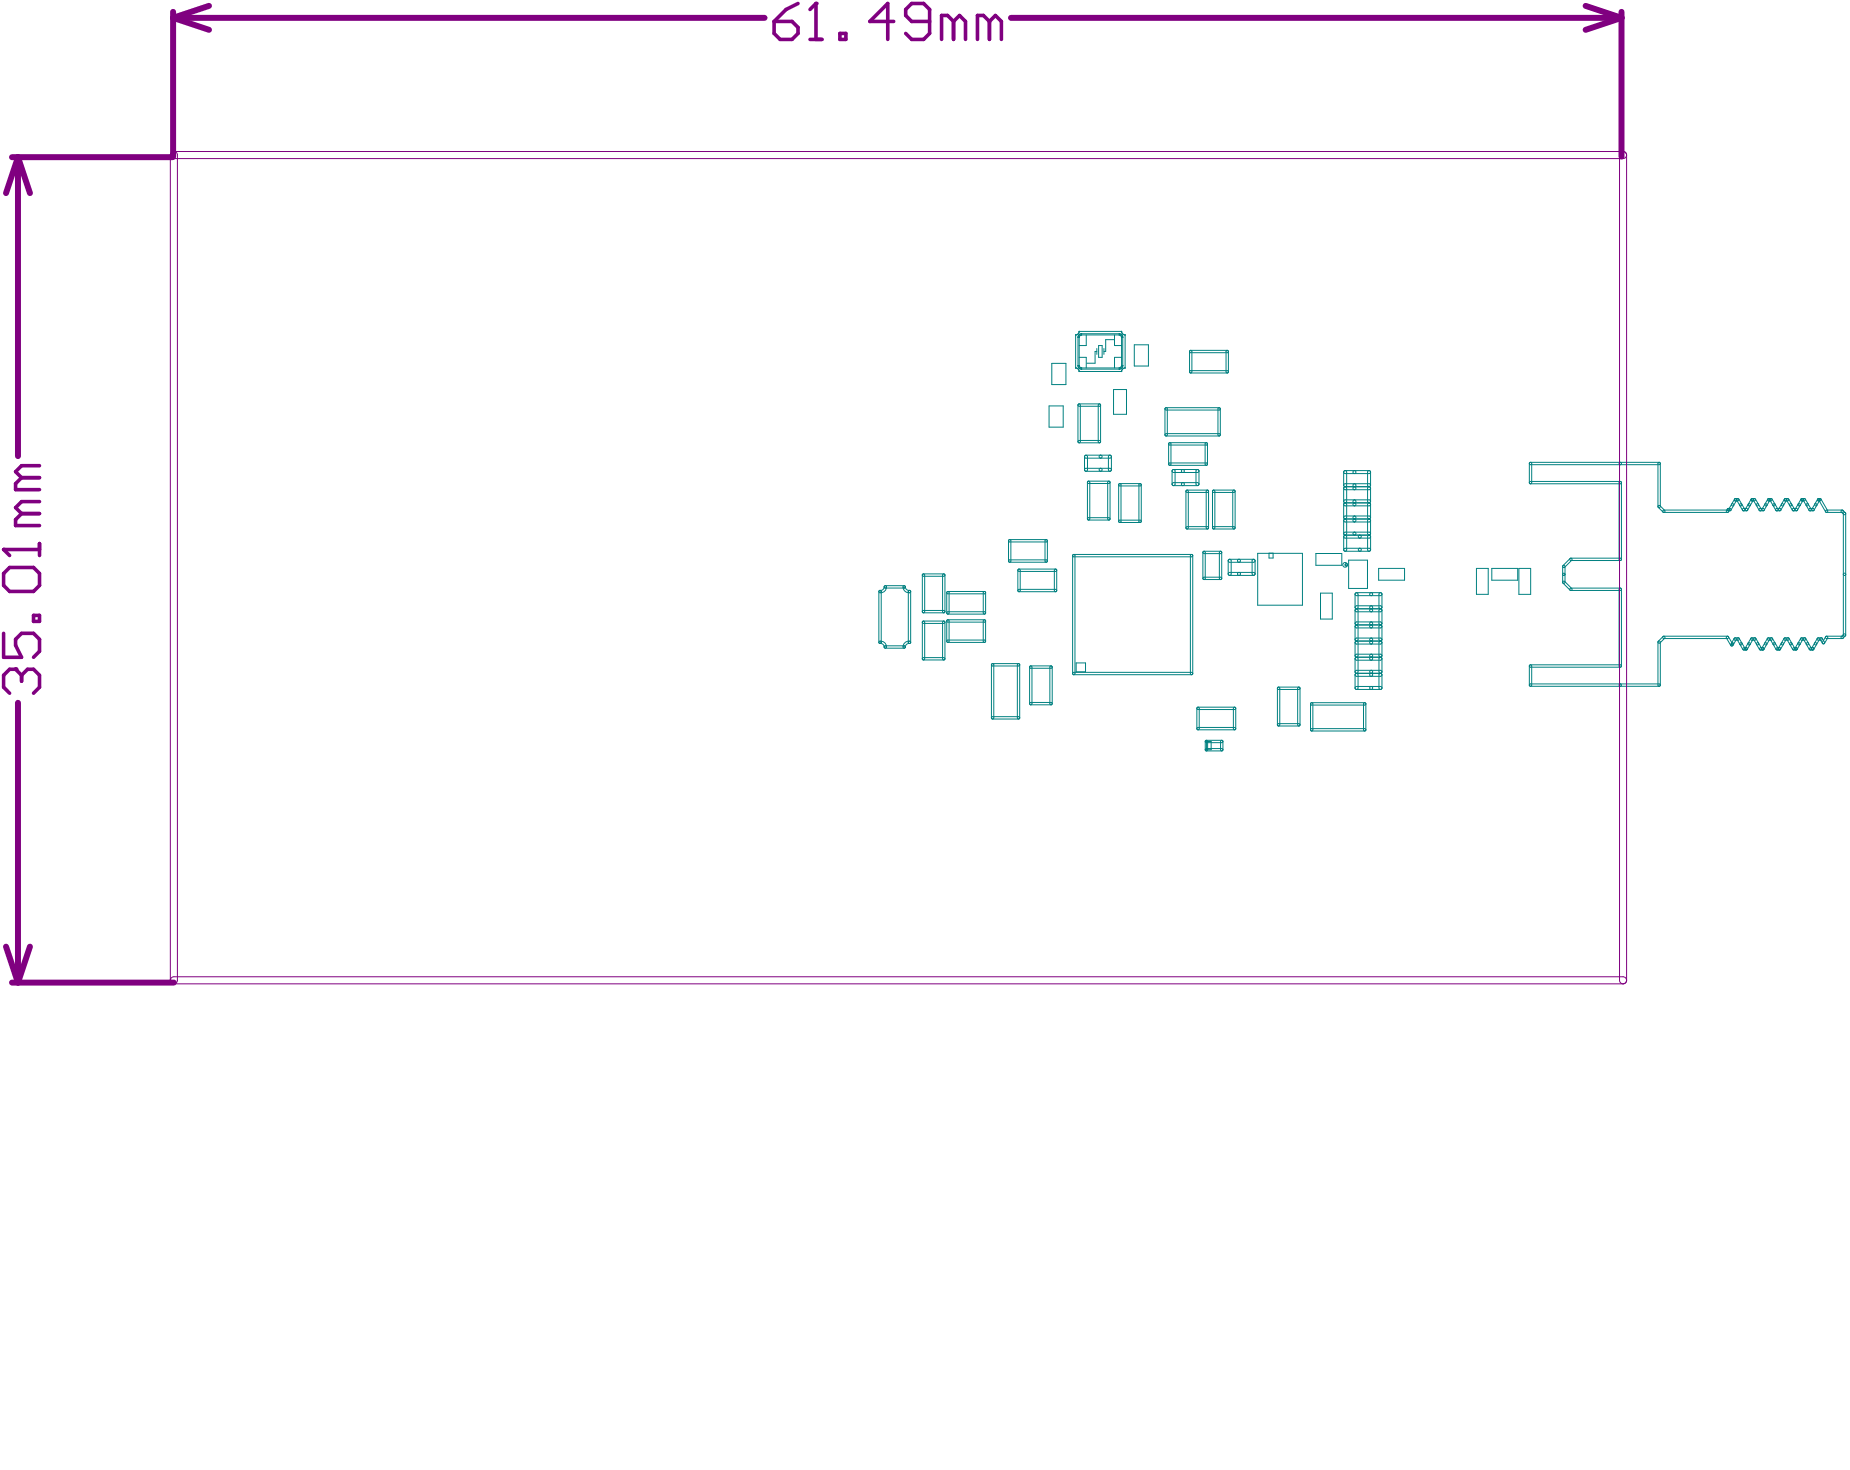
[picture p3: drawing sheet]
<svg xmlns="http://www.w3.org/2000/svg" width="261mm" height="207mm" viewBox="0 0 261 207" stroke-linecap="round" stroke-linejoin="round" font-family="sans-serif">
<g fill="none" stroke="#008080" stroke-width=".14">
<path d="M148 57.3h2v3h-2zM148.4 51.3h2v3h-2zM151.8 51.9l.2 .1 .3 .4M151.8 51.9l.4 .3 .1 .2M151.8 47.3v4.6M152.1 51.6l.3 .4 .2 .1h5.3M152.1 47.6v4M152.1 51.6l.3 .4 .2 .1M152.2 57h.1l.1 .2v5.1l-.1 .2-.2-.2zM152.2 57h2.9l.2 .2-.2 .1h-2.8h-.1zM152.3 46.8l-.1 .2-.4 .2M152.3 51.6l.1 .3h.2h5.3"/>
<path d="M152.3 46.8h6v.2l.5 .3v4.6l-.5 .3v.2M152.3 47.6v4M152.3 50.4h1v1.5M152.3 46.8l-.1 .2-.4 .3M152.3 51.6v.1l.3 .2M152.6 47.1l-.4 .3-.1 .2M152.6 47.2l-.2 .1-.1 .3M153.3 47.3v1.5h-1M154.8 49.6h-.3v1.7h-1.1M154.8 49.2v.8M155 57h.3v.2v5.1l-.2 .2-.1-.2zM155 48.8h.5v1.6h-.5z"/>
<path d="M155.8 49.2v.8M157.1 55h1.9v3.5h-1.9zM157.2 47.9h-1.2v1.7h-.2M157.3 47.3v1.5h1M157.9 47.1l.3 .1 .3 .4M157.9 47.1l.5 .3v.2v4l-.2 .4-.3 .1M157.9 47.2l.3 .2 .1 .2M157.9 47.3l.3 .1 .1 .2v4l-.2 .3h-.2M157.9 47.1h-5.3l-.2 .1-.3 .4M157.9 47.3h-5.3l-.3 .1v.2M158.3 50.4h-1v1.5M158.3 46.8v.2l.5 .2"/>
<path d="M158.3 51.6l-.1 .2-.3 .1M158.5 51.6l-.1 .3-.5 .2M158.8 51.9l-.3 .1-.2 .4h-6M160.1 48.7h2v3h-2zM164.4 57.6l7.6-.1 .2 .2-.2 .2h-7.4l-.2-.2zM164.4 57.6h.3v.1v3.7l-.1 .1-.2-.1zM167.9 52.3h5.3l.1 .2-.1 .1h-5.2h-.1zM167.9 49.5l5.3-.1 .1 .2-.1 .2h-5.2l-.1-.1zM167.9 49.5l.1-.1 .2 .2v2.9l-.2 .1-.1-.1zM171.9 57.6h.3v.1v3.7l-.2 .1-.1-.1zM173.1 49.5h.2v.1v2.9l-.1 .1-.2-.1zM142.4 79.1l5.2-.1 .2 .2-.2 .1h-5.1h-.1z"/>
<path d="M142.4 76.2l5.2-.1 .2 .2-.2 .2h-5.1l-.1-.1zM142.4 76.2l.1-.1 .1 .2v2.9l-.1 .1-.2-.1zM147.5 76.2l.1-.1 .2 .2v2.9l-.2 .1-.1-.1zM151.4 78.3h.2l.1 .1v16.6l-.2 .2-.1-.2zM151.4 78.3l16.7-.1 .2 .2-.2 .2h-16.6l-.1-.2zM152.2 62.2h2.9l.2 .1-.2 .2h-2.8l-.1-.1zM153.1 64.3l3.5-.1 .2 .2-.2 .3h-3.4l-.2-.3zM153.1 64.3l.1-.1 .3 .3v1.8l-.3 .2-.2-.2zM153.1 66.1h3.5l.2 .2-.2 .2h-3.4l-.1-.1zM153.5 67.9h3l.1 .2-.1 .1h-2.9l-.2-.1zM153.5 67.9h.2l.1 .2v5.1l-.2 .2-.2-.2zM153.5 73.1h3l.1 .1-.1 .2h-2.9l-.1-.1z"/>
<path d="M156.4 67.9h.2v.2v5.1l-.1 .2-.2-.2zM156.5 64.3h.3v.1v1.9l-.2 .2-.2-.2zM157.9 68.3l3-.1 .1 .2-.1 .2h-2.9l-.1-.1zM157.9 68.3h.2l.1 .1v5.2l-.2 .1-.1-.1zM157.9 73.4h3l.1 .2-.1 .1h-2.9h-.1zM160.8 68.3l.1-.1 .1 .2v5.2l-.1 .1-.2-.1zM164.4 61.2h7.6l.2 .2-.2 .1h-7.4h-.2zM165 65.4l5.2-.1 .2 .2-.2 .2h-5.1l-.2-.2zM165 62.5h5.2l.2 .1-.2 .2h-5.1l-.2-.2zM165 62.5h.1l.1 .1v2.9l-.1 .2-.2-.2zM165.5 68.2l3.5-.1 .2 .2-.2 .2h-3.4l-.2-.2zM165.5 66.3h3.5l.2 .2-.2 .2h-3.4l-.2-.2z"/>
<path d="M165.5 66.3h.1l.2 .2v1.8l-.2 .2-.2-.2zM167.4 69.2h3l.1 .1-.1 .2h-2.9l-.1-.1zM167.4 69.2h.1l.2 .1v5.2l-.2 .1-.2-.1zM167.4 74.4l3-.1 .1 .2-.1 .1h-2.9h-.1zM168 78.3l.1-.1 .2 .2v16.6l-.2 .2-.1-.2zM168.8 66.3h.2l.2 .2v1.8l-.2 .2-.2-.2zM169.8 77.8h.1l.2 .2v3.6l-.2 .2-.2-.2zM169.8 77.8h2.4l.2 .2-.2 .1h-2.3h-.1zM170.1 62.5h.2l.1 .1v2.9l-.2 .2-.1-.2zM170.3 69.2h.2v.1v5.2l-.1 .1-.2-.1zM171.1 69.2h3l.2 .1-.2 .2h-2.8l-.2-.2zM171.1 69.2h.3v.1v5.2l-.1 .1-.2-.1z"/>
<path d="M171.1 74.4l3-.1 .2 .2-.2 .1h-2.8l-.2-.1zM172.1 77.8h.3v.2v3.6l-.2 .2-.1-.2zM173.4 79l3.5-.1 .2 .2-.2 .2h-3.4l-.2-.2zM173.4 79l.1-.1 .2 .2v1.9l-.2 .2-.2-.2zM174 69.2h.2l.1 .1v5.2l-.2 .1-.1-.1zM176.7 79l.2-.1 .2 .2v1.9l-.2 .2-.2-.2zM177.5 78.1h6.3v7.3h-6.3zM179.1 78.1v.6h.5v-.6M185.7 78.1h3.6v1.7h-3.6zM189.7 75.2l3.5-.1 .2 .2-.2 .2h-3.4l-.1-.1zM189.7 73.3l.1-.1 .2 .2v1.9l-.2 .2-.2-.2zM189.7 71h.1l.2 .2v1.8l-.2 .2-.2-.2z"/>
<path d="M189.7 68.7h.1l.2 .2v1.8l-.2 .3-.2-.3zM189.7 66.5l3.5-.1 .2 .2-.2 .2h-3.4h-.1zM189.7 66.5l.1-.1 .2 .2v1.9l-.2 .2-.2-.2zM189.7 75.6l3.5-.1 .2 .2-.2 .2h-3.4l-.2-.2zM189.7 77.4h3.5l.2 .2-.2 .2h-3.4l-.1-.1zM189.7 75.6h.3v.1v1.9l-.2 .2-.2-.2zM189.8 79.7h.1M189.8 73.2l-.2 .2 .2 .3h3.4l.2-.3-.2-.2M189.8 73.2l-.2-.2 .2-.2h3.4l.2 .2-.2 .2M189.8 71l-.2 .2 .2 .2h3.4l.2-.2-.2-.2M189.8 71l-.2-.3 .2-.2h3.4l.2 .2-.2 .3M189.8 68.7l-.2 .2 .2 .2h3.4l.2-.2-.2-.2"/>
<path d="M189.8 68.7l-.2-.2 .2-.2h3.4l.2 .2-.2 .2M190.3 79h2.7v4h-2.7zM193 73.3l.2-.1 .2 .2v1.9l-.2 .2-.2-.2zM193 71h.2l.2 .2v1.8l-.2 .2-.2-.2zM193 68.7h.2l.2 .2v1.8l-.2 .2-.2-.2zM193 66.5l.2-.1 .2 .2v1.8l-.2 .3-.2-.3zM193 75.6l.2-.1 .2 .2v1.9l-.2 .2-.2-.2zM193.2 73.2h-3.4M193.2 71h-3.4M193.2 68.7h-3.4M215.9 65.3l18.2-.1 .2 .2-.2 .2h-18.1l-.2-.2zM215.9 65.3h.2v.1v2.7l-.1 .2-.2-.2z"/>
<path d="M215.9 68l12.7-.1 .2 .2-.2 .2h-12.6l-.2-.2zM220.6 79.8h.2v.1v2.3l-.1 .1-.2-.1zM221.6 78.8h.2v.3l-1 1h-.2v-.3zM221.6 78.8h7l.2 .1-.2 .2h-6.9l-.2-.2zM228.5 68l.1-.1 .2 .2v10.8l-.2 .2-.1-.2zM234 65.3h.2l.1 .1v6.1l-.2 .1-.1-.1zM234 71.4h.2l.7 .6v.3h-.2l-.7-.7zM234.7 72h9.1l.1 .1-.1 .2h-9l-.2-.2zM243.8 71.8l-.2 .4 .2 .1 .3-.4-.1-.1h-.2M243.8 71.8l.3-.1 .2 .2-.1 .1-.3 .1-.2-.2zM244.8 70.5l.2-.1v.2l-.8 1.4-.2 .1v-.3zM244.8 70.4l.4-.1 .2 .2-.2 .2h-.3l-.1-.1z"/>
<path d="M245.2 70.4l.2 .1 .8 1.4-.1 .2-.2-.1-.8-1.4zM245.9 71.8l.6-.1 .1 .2-.1 .2h-.5l-.1-.2zM247.1 70.5l.2-.1 .1 .2-.8 1.4-.2 .1-.1-.3zM247.2 70.4l.4-.1 .1 .2-.1 .2h-.3l-.2-.2zM248.2 72l.3 .1v-.2l-.8-1.4-.2-.1-.1 .2 .8 1.4M248.3 71.8l.5-.1 .2 .2-.2 .2h-.4l-.1-.1zM249.4 70.5l.3-.1v.2l-.8 1.4-.2 .1v-.3zM249.5 70.4l.4-.1 .2 .2-.2 .2h-.3l-.2-.2zM250.6 72l.2 .1 .1-.2-.8-1.4-.3-.1v.2l.8 1.4M250.6 71.8l.6-.1 .1 .2-.1 .2h-.5l-.1-.1zM251.8 70.5l.2-.1 .1 .2-.8 1.4-.2 .1-.1-.3zM251.8 70.4l.5-.1 .1 .2-.1 .2h-.3l-.2-.1z"/>
<path d="M252.2 70.4l.2 .1 .8 1.4v.2l-.3-.1-.8-1.4zM253 71.8l.5-.1 .2 .2-.2 .2h-.4l-.1-.1zM254.1 70.5l-.8 1.3 .1 .3 .2-.1 .8-1.4M254.1 70.4h.3v.2M254.2 70.4v.3l.2-.1M254.2 70.4h.2v.2M254.2 70.4l.4-.1 .2 .2-.2 .2h-.3l-.1-.1zM254.5 70.4h.3l.8 1.4-.1 .3-.2-.1-.8-1.4zM255.3 71.8l.5-.1 .2 .2-.2 .2h-.4l-.2-.2zM256.7 70.4h.3l.9 1.7-.1 .2-.2-.1-.9-1.6zM256.8 70.6l-.8 1.4-.3 .1v-.3l.4-.7M256.8 70.6l-.1-.2h-.2l-.4 .7"/>
<path d="M257.6 72h2.4l.1 .1-.1 .2h-2.2l-.2-.2zM259.8 72h.3l.3 .4v.2h-.2l-.4-.3zM260.2 72.4l.1-.1 .1 .2v17.1l-.1 .2-.2-.2zM124.2 90.5a.83 .83 0 0 1 .9 .8M124.2 90.8a.5 .5 0 0 1 .6 .5M124.4 83.5l-.2-.2-.2 .2v7.1l.2 .2 .2-.2M124.4 83.5v7.1M124.8 82.8a.5 .5 0 0 1-.6 .5M124.8 91.2l2.8-.1 .2 .2-.2 .2h-2.7l-.1-.2zM124.8 82.7l2.8-.1 .2 .2-.2 .2h-2.7l-.1-.1zM125.1 82.8a.83 .83 0 0 1-.9 .8M127.4 82.8v.1a.83 .83 0 0 0 1 .7"/>
<path d="M127.8 82.8a.5 .5 0 0 0 .5 .5M128.3 90.8a.5 .5 0 0 0-.5 .5M128.4 90.5h-.1a.83 .83 0 0 0-.9 .8M128.5 83.5l-.2-.2-.1 .2v7.1l.1 .2 .2-.2M128.5 83.5v7.1M130.2 87.7l3-.1 .1 .2-.1 .2h-2.9l-.2-.2zM130.2 87.7h.2l.1 .1v5.2l-.2 .1-.2-.1zM130.2 92.8h3l.1 .2-.1 .1h-2.9l-.2-.1zM130.2 81h3l.1 .2-.1 .1h-2.9l-.2-.1zM130.2 81h.2l.1 .2v5.1l-.2 .2-.2-.2zM130.2 86.2l3-.1 .1 .2-.1 .2h-2.9l-.1-.1zM133.1 87.7h.2v.1v5.2l-.1 .1-.2-.1z"/>
<path d="M133.1 81h.2v.2v5.1l-.1 .2-.2-.2zM133.6 87.5h5.3l.2 .1-.2 .2h-5.1l-.2-.1zM133.6 90.4l5.3-.1 .2 .2-.2 .2h-5.1l-.2-.1zM133.6 87.5h.3v.1v2.9l-.1 .2-.2-.2zM133.6 83.5h5.3l.2 .1-.2 .2h-5.1l-.2-.1zM133.6 86.4l5.3-.1 .2 .2-.2 .2h-5.1l-.2-.1zM133.6 83.5h.2l.1 .1v2.9l-.1 .2-.2-.2zM138.8 87.5h.2l.1 .1v2.9l-.2 .2-.2-.2zM138.8 83.5h.1l.2 .1v2.9l-.2 .2-.2-.2zM140 93.7l.1-.1 .1 .2v7.5l-.1 .2-.2-.2zM140 93.7l3.7-.1 .2 .2-.2 .2h-3.6l-.1-.1zM143.6 93.7h.2l.1 .1v7.5l-.2 .2-.1-.2z"/>
<path d="M143.7 83.2h5.2l.2 .1-.2 .2h-5.1l-.2-.2zM143.7 80.4l5.2-.1 .2 .2-.2 .1h-5.1l-.2-.1zM143.7 80.4h.2l.1 .1v2.8l-.2 .2-.2-.2zM145.3 99.2l3-.1 .2 .2-.2 .2h-2.8l-.2-.1zM145.3 94h.2l.1 .1v5.2l-.1 .2-.2-.2zM145.3 94h3l.2 .1-.2 .2h-2.8h-.2zM148.2 94h.1l.2 .1v5.2l-.2 .2-.2-.2zM148.8 80.4h.3v.1v2.8l-.2 .2-.1-.2zM151.4 94.9h16.7l.2 .1-.2 .2h-16.6l-.1-.2zM151.9 93.5h1.3v1.3h-1.3zM168.9 99.8h.3v.2v2.8l-.1 .2-.2-.2zM168.9 99.8h5.3l.2 .2-.2 .1h-5.1l-.2-.1z"/>
<path d="M169.8 81.5l2.4-.1 .2 .2-.2 .2h-2.3l-.1-.1zM173.4 80.8h3.5l.2 .2-.2 .2h-3.4l-.2-.2zM174.1 99.8h.2l.1 .2v2.8l-.2 .2-.2-.2zM180.3 97h.2l.1 .1v5.2l-.2 .1-.1-.1zM180.3 97h3l.1 .1-.1 .2h-2.9l-.1-.2zM183.2 97h.2v.1v5.2l-.1 .1-.2-.1zM185 99.2h7.6l.1 .1-.1 .2h-7.5l-.2-.2zM185 99.2h.2l.1 .1v3.7l-.2 .2-.2-.2zM186.3 83.7h1.7v3.7h-1.7zM191.3 83.7l3.5-.1 .2 .2-.2 .3h-3.4l-.2-.3zM191.3 92.8h.1l.2 .2v1.8l-.2 .2-.2-.2zM191.3 83.7h.1l.2 .2v1.8l-.2 .2-.2-.2z"/>
<path d="M191.3 86l.1-.1 .2 .2v1.9l-.2 .2-.2-.2zM191.3 88.3l.1-.1 .2 .2v1.8l-.2 .3-.2-.3zM191.3 90.5h.1l.2 .2v1.8l-.2 .2-.2-.2zM191.3 95.1l.1-.1 .2 .2v1.9l-.2 .2-.2-.2zM191.3 96.9h3.5l.2 .2-.2 .2h-3.4l-.2-.2zM191.4 92.7l-.2 .2 .2 .3h3.4l.2-.3-.2-.2M191.4 85.9l-.2 .2 .2 .2h3.4l.2-.2-.2-.2M191.4 88.2l-.2 .2 .2 .2h3.4l.2-.2-.2-.2M191.4 90.5l-.2 .2 .2 .2h3.4l.2-.2-.2-.2M191.4 95l-.2 .2 .2 .2h3.4l.2-.2-.2-.2M191.4 92.7h3.4M191.4 95h3.4"/>
<path d="M191.4 85.9h3.4M191.4 88.2h3.4M191.4 90.5h3.4M191.4 95l-.2-.2 .2-.2h3.4l.2 .2-.2 .2M191.4 85.9l-.2-.2 .2-.2h3.4l.2 .2-.2 .2M191.4 88.2l-.2-.2 .2-.2h3.4l.2 .2-.2 .2M191.4 90.5l-.2-.3 .2-.2h3.4l.2 .2-.2 .3M191.4 92.7l-.2-.2 .2-.2h3.4l.2 .2-.2 .2M192.5 99.2h.1l.1 .1v3.7l-.1 .2-.2-.2zM194.5 80.2h3.7v1.7h-3.7zM194.6 92.8l.2-.1 .2 .2v1.9l-.2 .2-.2-.2zM194.6 83.7h.3l.1 .1v1.9l-.2 .2-.2-.2z"/>
<path d="M194.6 86h.3l.1 .1v1.9l-.2 .2-.2-.2zM194.6 88.2h.2l.2 .2v1.8l-.2 .3-.2-.3zM194.6 90.5h.2l.2 .2v1.8l-.2 .2-.2-.2zM194.6 95.1l.2-.1 .2 .2v1.9l-.2 .2-.2-.2zM208.3 80.2h1.7v3.7h-1.7zM210.5 80.2h3.7v1.7h-3.7zM214.3 80.2h1.7v3.7h-1.7zM215.9 93.9l.1-.1 .1 .2v2.7l-.1 .1-.2-.1zM215.9 96.6l18.2-.1 .2 .2-.2 .1h-18.1l-.2-.1zM215.9 93.9l12.7-.1 .2 .2-.2 .1h-12.6l-.2-.1zM220.6 82h.2l1 1v.3h-.2l-1-1zM221.6 83h7l.2 .2-.2 .1h-6.9l-.2-.1z"/>
<path d="M228.5 83h.1l.2 .2v10.8l-.2 .1-.1-.1zM234 90.5h.2l.1 .1v6.1l-.2 .1-.1-.1zM234.7 89.8h9.1l.1 .1-.1 .2h-9l-.2-.2zM234.7 89.8h.2v.3l-.7 .6h-.2v-.2zM243.7 89.8l.2 .1 .6 1v.2h-.3l-.6-1.1zM244.3 90.8l.4-.7 .2-.1 .1 .3-.4 .6M244.3 90.8l-.1 .2 .1 .1 .1 .1 .2-.3M244.3 90.8l.3-.1v.2M244.3 90.8l.1 .2 .2-.1M244.7 90.1l.6-.1 .1 .2-.1 .1h-.5h-.1zM245.4 90.1l-.2-.1-.1 .2 .4 .7M245.4 90.1l.4 .7"/>
<path d="M245.8 90.8l.4 .7v.2l-.3-.1-.4-.7M245.8 90.8v.2l-.3-.1M245.8 90.8l-.2-.1-.1 .2M246 91.5l.4-.1 .2 .2-.2 .1h-.3h-.1zM247.1 90.1l.2-.1v.3l-.7 1.3-.3 .1v-.2zM247.1 90.1l.5-.1 .2 .2-.2 .1h-.4h-.1zM247.5 90l.3 .1 .8 1.4-.1 .2-.2-.1-.8-1.4zM248.3 91.5l.4-.1 .2 .2-.2 .1h-.3l-.1-.1zM248.6 91.5l.1 .2 .2-.1M248.6 91.5l.2-.1 .1 .2M248.6 91.5l.8-1.4 .2-.1 .1 .3-.8 1.3M248.9 91.6h.1"/>
<path d="M249.4 90.1l.6-.1 .1 .2-.1 .1h-.5h-.1zM249.9 90l.2 .1 .8 1.4-.1 .2-.2-.1-.8-1.4zM250.7 91.5l.4-.1 .1 .2-.1 .1h-.3l-.2-.1zM251.8 90.1l.2-.1v.3l-.8 1.3-.2 .1v-.2zM251.8 90.1l.5-.1 .2 .2-.2 .1h-.4l-.2-.1zM252.2 90l.2 .1 .9 1.4-.1 .2-.2-.1-.8-1.4zM253 91.5l.4-.1 .2 .2-.2 .1h-.3h-.1zM253.3 91.5l.2-.1 .1 .2M253.3 91.5v.2l.3-.1M253.3 91.5l.8-1.4 .2-.1 .1 .3-.8 1.3M253.3 91.5l.1 .2 .2-.1M254.1 90.1l.6-.1 .1 .2-.1 .1h-.5l-.1-.1z"/>
<path d="M254.6 90l.2 .1 .4 .7 .4 .7-.1 .2-.2-.1-.8-1.4zM255.4 91.5l.4-.1 .1 .2-.1 .1h-.3l-.2-.1zM256.4 90.1l.3-.1v.3l-.8 1.3-.2 .1-.1-.2zM256.5 90.1l.5-.1 .2 .2-.2 .1h-.4l-.2-.1zM256.9 90l.2 .1 .3 .5v.2h-.2l-.4-.6zM257.6 89.9l.2-.1 .1 .2-.4 .8h-.3v-.2zM257.6 89.8h2.4l.1 .1-.1 .2h-2.2l-.2-.2zM260.2 89.5h.2v.2l-.3 .4h-.3v-.3zM140 101.2l3.7-.1 .2 .2-.2 .2h-3.6l-.1-.1zM168.9 102.7h5.3l.2 .1-.2 .2h-5.1l-.2-.1zM170.1 105.7l2.3-.1 .2 .2-.2 .2h-2.2l-.1-.1zM170.1 104.5h2.3l.2 .1-.2 .2h-2.2l-.1-.1z"/>
<path d="M170.1 104.5h.1l.2 .1v1.2l-.2 .2-.1-.2zM170.2 104.6h.7v1.2h-.7zM172.3 104.5h.1l.2 .1v1.2l-.2 .2-.2-.2zM180.3 102.2l3-.1 .1 .2-.1 .1h-2.9l-.1-.1zM185 102.9l7.6-.1 .1 .2-.1 .2h-7.5l-.2-.2z"/>
<circle cx="151.8" cy="51.9" r=".02"/>
<circle cx="151.8" cy="47.3" r=".02"/>
<circle cx="152.1" cy="51.6" r=".02"/>
<circle cx="152.1" cy="47.6" r=".02"/>
<circle cx="152.3" cy="52.4" r=".02"/>
<circle cx="152.3" cy="46.8" r=".02"/>
<circle cx="152.3" cy="51.6" r=".02"/>
<circle cx="152.3" cy="47.6" r=".02"/>
<circle cx="152.6" cy="47.1" r=".02"/>
<circle cx="152.6" cy="52.1" r=".02"/>
<circle cx="152.6" cy="51.9" r=".02"/>
<circle cx="152.6" cy="47.3" r=".02"/>
<circle cx="157.9" cy="47.1" r=".02"/>
<circle cx="157.9" cy="52.1" r=".02"/>
<circle cx="157.9" cy="51.9" r=".02"/>
<circle cx="157.9" cy="47.3" r=".02"/>
<circle cx="158.3" cy="52.4" r=".02"/>
<circle cx="158.3" cy="51.6" r=".02"/>
<circle cx="158.3" cy="46.8" r=".02"/>
<circle cx="158.3" cy="47.6" r=".02"/>
<circle cx="158.4" cy="51.6" r=".02"/>
<circle cx="158.4" cy="47.6" r=".02"/>
<circle cx="158.8" cy="51.9" r=".02"/>
<circle cx="158.8" cy="47.3" r=".02"/>
<circle cx="155.3" cy="64.4" r=".21"/>
<circle cx="155.3" cy="66.3" r=".21"/>
<circle cx="166.9" cy="66.5" r=".21"/>
<circle cx="166.9" cy="68.3" r=".21"/>
<circle cx="174.8" cy="79.1" r=".21"/>
<circle cx="189.8" cy="79.7" r=".33"/>
<circle cx="190" cy="79.7" r=".17"/>
<circle cx="191.1" cy="71.2" r=".21"/>
<circle cx="191.1" cy="68.9" r=".21"/>
<circle cx="191.1" cy="73.4" r=".21"/>
<circle cx="191.1" cy="66.6" r=".21"/>
<circle cx="191.1" cy="75.3" r=".21"/>
<circle cx="191.1" cy="73" r=".21"/>
<circle cx="191.1" cy="68.5" r=".21"/>
<circle cx="191.1" cy="70.7" r=".21"/>
<circle cx="191.9" cy="75.7" r=".21"/>
<circle cx="191.9" cy="77.6" r=".21"/>
<circle cx="228.6" cy="65.4" r=".17"/>
<circle cx="244.5" cy="71.2" r=".17"/>
<circle cx="244.9" cy="70.5" r=".18"/>
<circle cx="245.6" cy="71.2" r=".17"/>
<circle cx="246.8" cy="71.2" r=".17"/>
<circle cx="247.2" cy="70.5" r=".18"/>
<circle cx="248" cy="71.2" r=".17"/>
<circle cx="249.2" cy="71.2" r=".17"/>
<circle cx="249.6" cy="70.5" r=".18"/>
<circle cx="250.3" cy="71.2" r=".17"/>
<circle cx="251.5" cy="71.2" r=".17"/>
<circle cx="251.9" cy="70.5" r=".18"/>
<circle cx="252.7" cy="71.2" r=".17"/>
<circle cx="253.9" cy="71.2" r=".17"/>
<circle cx="255" cy="71.2" r=".17"/>
<circle cx="256.2" cy="71.2" r=".17"/>
<circle cx="256.6" cy="70.5" r=".18"/>
<circle cx="256.7" cy="70.6" r=".22"/>
<circle cx="124.2" cy="90.6" r=".17"/>
<circle cx="124.2" cy="83.5" r=".17"/>
<circle cx="124.9" cy="91.3" r=".17"/>
<circle cx="124.9" cy="82.8" r=".17"/>
<circle cx="127.6" cy="91.3" r=".17"/>
<circle cx="127.6" cy="82.8" r=".17"/>
<circle cx="128.3" cy="83.5" r=".17"/>
<circle cx="128.3" cy="90.6" r=".17"/>
<circle cx="174.8" cy="81" r=".21"/>
<circle cx="193.5" cy="88.4" r=".21"/>
<circle cx="193.5" cy="90.7" r=".21"/>
<circle cx="193.5" cy="86.1" r=".21"/>
<circle cx="193.5" cy="95.2" r=".21"/>
<circle cx="193.5" cy="92.9" r=".21"/>
<circle cx="193.5" cy="83.8" r=".21"/>
<circle cx="193.5" cy="97.1" r=".21"/>
<circle cx="193.5" cy="90.2" r=".21"/>
<circle cx="193.5" cy="94.8" r=".21"/>
<circle cx="193.5" cy="88" r=".21"/>
<circle cx="193.5" cy="85.7" r=".21"/>
<circle cx="193.5" cy="92.5" r=".21"/>
<circle cx="220.7" cy="81" r=".17"/>
<circle cx="228.6" cy="96.7" r=".17"/>
<circle cx="246.4" cy="91.5" r=".18"/>
<circle cx="246.8" cy="90.9" r=".17"/>
<circle cx="248" cy="90.9" r=".17"/>
<circle cx="249.2" cy="90.9" r=".17"/>
<circle cx="250.4" cy="90.8" r=".17"/>
<circle cx="251.1" cy="91.6" r=".17"/>
<circle cx="251.5" cy="90.8" r=".17"/>
<circle cx="252.7" cy="90.8" r=".17"/>
<circle cx="253.9" cy="90.8" r=".17"/>
<circle cx="255" cy="90.8" r=".17"/>
<circle cx="255.8" cy="91.6" r=".17"/>
<circle cx="256.2" cy="90.8" r=".17"/>
<circle cx="260.3" cy="81" r=".17"/>
</g>
<path d="M24.3 21.4h204.7a.5 .5 0 0 1 .5 .5 .5 .5 0 0 1-.5 .5h-204.5a.5 .5 0 0 1-.4-.4 .5 .5 0 0 1 .2-.6zM24.3 21.4a.5 .5 0 0 1 .7 .5v116.4a.5 .5 0 0 1-.5 .5 .5 .5 0 0 1-.5-.5v-116.4zM228.8 21.4a.5 .5 0 0 1 .7 .5v116.4a.5 .5 0 0 1-.5 .5 .5 .5 0 0 1-.5-.5v-116.4zM24.3 137.9l204.7-.1a.5 .5 0 0 1 .5 .5 .5 .5 0 0 1-.5 .5h-204.5a.5 .5 0 0 1-.4-.3 .5 .5 0 0 1 .2-.6z" fill="none" stroke="#800080" stroke-width=".14"/>
<g fill="none" stroke="#800080" stroke-width=".84">
<path d="M24.4 2.5l5.1 1.7M24.4 2.5h83.5M24.4 1.7v20.4M29.5 .8l-5.1 1.7M142.7 2.5h86.1M223.8 .8l5 1.7M228.8 2.5l-5 1.7M228.8 1.7v20.4M1.7 22.2h22.6M2.5 22.2l1.7 5.1M2.5 22.2l-1.7 5.1M2.5 22.2v42.2"/>
<path d="M2.5 99.2v39.5M.8 133.6l1.7 5.1M1.7 138.7h22.8M4.2 133.6l-1.7 5.1"/>
</g>
<path d="M2.2 94.4h-.8l-.9 .9v1.7l.9 .8" fill="none" stroke="#800080" stroke-width=".51"/>
<circle cx="2.2" cy="94.4" r=".25" fill="#800080"/>
<path d="M.5 77.5h5.1M5.6 76.7v1.7M.5 89.4v3.4h2.5l-.8-1.7v-.9l.8-.8h1.7l.9 .8v1.7l-.9 .9M1.4 80.1h3.3l.9 .8v1.7l-.9 .9h-3.3l-.9-.9v-1.7zM2.2 94.4l.8 .9M3 95.3v.8M3 95.3l.9-.9h.8l.9 .9v1.7l-.9 .8M4.7 86.8h.9v.9h-.9z" fill="none" stroke="#800080" stroke-width=".51"/>
<circle cx=".5" cy="77.5" r=".25" fill="#800080"/>
<path d="M109.2 3h2.6l.8 .9v.8l-.8 .9h-1.7l-.9-.9zM112.6 .5l-1.7 .8-1.7 1.7M114.3 5.6h1.7M115.1 .5v5.1M.5 77.5l.9 .9M3 72.5l-.8 .8v.9h3.4M3 67.4l-.8 .9v.8h3.4M3 72.5h2.6M3 67.4h2.6M5.6 70.8h-2.6l-.8 .8 .8 .9M5.6 65.7h-2.6l-.8 .9 .8 .8" fill="none" stroke="#800080" stroke-width=".51"/>
<circle cx="115.1" cy=".5" r=".25" fill="#800080"/>
<path d="M115.1 .5l-.8 .8M118.5 4.7h.9v.9h-.9zM126.1 3h-3.4l2.6-2.5v5.1M131.2 3h-2.6l-.8-.8v-.9l.8-.8h1.7l.9 .8v3.4l-.9 .9h-1.7l-.8-.9M134.6 3l-.9-.8h-.8v3.4M134.6 3v2.6M134.6 3l.8-.8 .8 .8v2.6M139.6 3l-.8-.8h-.9v3.4M139.6 3v2.6M139.6 3l.9-.8 .8 .8v2.6" fill="none" stroke="#800080" stroke-width=".51"/>
</svg>
